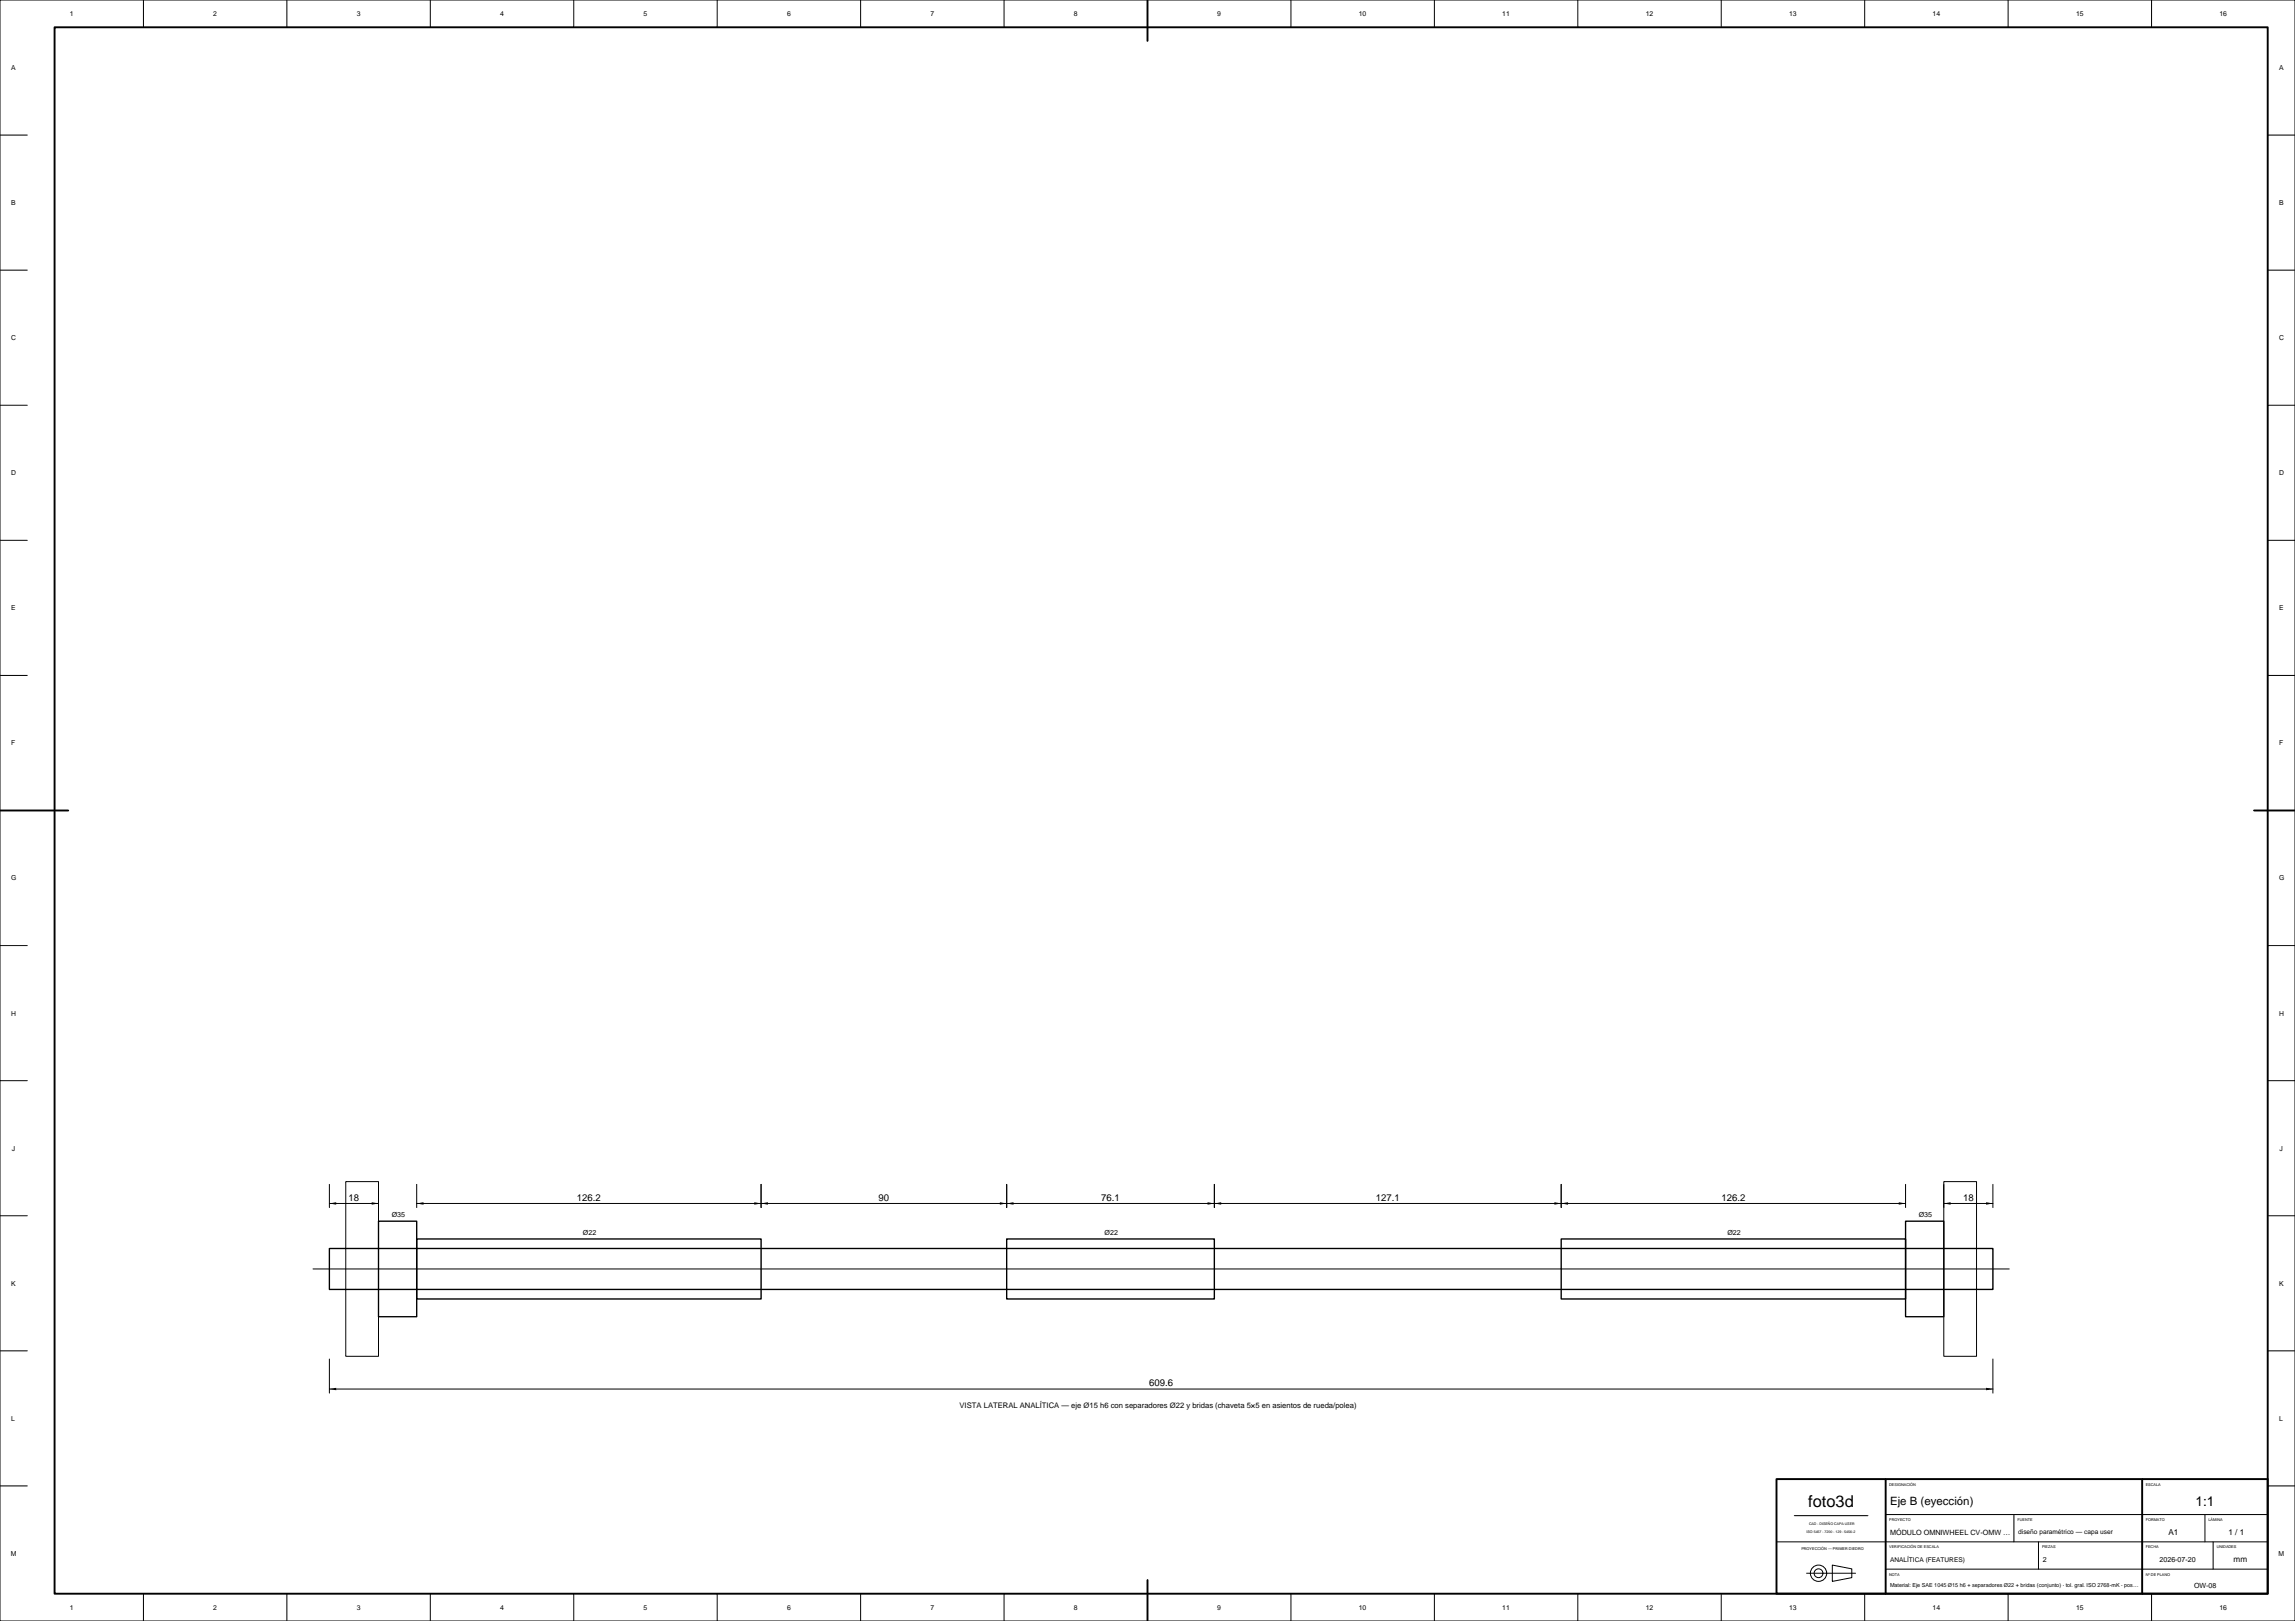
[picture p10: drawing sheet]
<svg xmlns="http://www.w3.org/2000/svg" width="841mm" height="594mm" viewBox="0 0 841 594" stroke-linecap="round" stroke-linejoin="round" font-family="sans-serif">
<defs><g id="words">
<text font-size="6" x="662.7" y="552.4">foto3d</text>
<text font-size="5" x="804.5" y="551.7">1:1</text>
<text font-size="4.2" x="692.6" y="551.4">Eje B (eyección)</text>
<g font-size="3.5">
<text x="127.8" y="440.1">18</text>
<text x="211.4" y="440.1">126.2</text>
<text x="322" y="440.1">90</text>
<text x="403.5" y="440.1">76.1</text>
<text x="504.2" y="440.1">127.1</text>
<text x="630.8" y="440.1">126.2</text>
<text x="719.4" y="440.1">18</text>
<text x="421.1" y="508.1">609.6</text>
</g>
<g font-size="3">
<text x="794.6" y="562.5">A1</text>
<text x="816.6" y="562.5">1 / 1</text>
<text x="818.5" y="572.5">mm</text>
</g>
<text font-size="2.8" x="351.6" y="516">VISTA LATERAL ANALÍTICA — eje Ø15 h6 con separadores Ø22 y bridas (chaveta 5×5 en asientos de rueda/polea)</text>
<g font-size="2.6">
<text x="143.5" y="445.9">Ø35</text>
<text x="703.1" y="445.9">Ø35</text>
<text x="213.6" y="452.4">Ø22</text>
<text x="404.8" y="452.4">Ø22</text>
<text x="633" y="452.4">Ø22</text>
<text x="692.6" y="562.4">MÓDULO OMNIWHEEL CV-OMW …</text>
<text x="748.6" y="572.3">2</text>
<text x="791.4" y="572.3">2026-07-20</text>
<text x="804" y="581.8">OW-08</text>
</g>
<g font-size="2.5">
<text x="25.6" y="5.9">1</text>
<text x="78.1" y="5.9">2</text>
<text x="130.7" y="5.9">3</text>
<text x="183.3" y="5.9">4</text>
<text x="235.8" y="5.9">5</text>
<text x="288.4" y="5.9">6</text>
<text x="341" y="5.9">7</text>
<text x="393.5" y="5.9">8</text>
<text x="446.1" y="5.9">9</text>
<text x="498" y="5.9">10</text>
<text x="550.5" y="5.9">11</text>
<text x="603.1" y="5.9">12</text>
<text x="655.6" y="5.9">13</text>
<text x="708.2" y="5.9">14</text>
<text x="760.8" y="5.9">15</text>
<text x="813.3" y="5.9">16</text>
<text x="4.2" y="25.7">A</text>
<text x="835.2" y="25.7">A</text>
<text x="4.2" y="75.1">B</text>
<text x="835.2" y="75.1">B</text>
<text x="4.2" y="124.7">C</text>
<text x="835.2" y="124.7">C</text>
<text x="4.2" y="174.1">D</text>
<text x="835.2" y="174.1">D</text>
<text x="4.2" y="223.7">E</text>
<text x="835.2" y="223.7">E</text>
<text x="4.2" y="273.1">F</text>
<text x="835.2" y="273.1">F</text>
<text x="4.2" y="322.7">G</text>
<text x="835.2" y="322.7">G</text>
<text x="4.2" y="372.1">H</text>
<text x="835.2" y="372.1">H</text>
<text x="4.4" y="421.7">J</text>
<text x="835.4" y="421.7">J</text>
<text x="4.2" y="471.1">K</text>
<text x="835.2" y="471.1">K</text>
<text x="4.2" y="520.7">L</text>
<text x="835.2" y="520.7">L</text>
<text x="4" y="570.1">M</text>
<text x="835" y="570.1">M</text>
<text x="25.6" y="589.9">1</text>
<text x="78.1" y="589.9">2</text>
<text x="130.7" y="589.9">3</text>
<text x="183.3" y="589.9">4</text>
<text x="235.8" y="589.9">5</text>
<text x="288.4" y="589.9">6</text>
<text x="341" y="589.9">7</text>
<text x="393.5" y="589.9">8</text>
<text x="446.1" y="589.9">9</text>
<text x="498" y="589.9">10</text>
<text x="550.5" y="589.9">11</text>
<text x="603.1" y="589.9">12</text>
<text x="655.6" y="589.9">13</text>
<text x="708.2" y="589.9">14</text>
<text x="760.8" y="589.9">15</text>
<text x="813.3" y="589.9">16</text>
</g>
<g font-size="2.4">
<text x="739.6" y="562.3">diseño paramétrico — capa user</text>
<text x="692.6" y="572.3">ANALÍTICA (FEATURES)</text>
</g>
<text font-size="2" x="692.6" y="581.6">Material: Eje SAE 1045 Ø15 h6 + separadores Ø22 + bridas (conjunto) · tol. gral. ISO 2768-mK · pos…</text>
<g font-size="1.4">
<text x="692.3" y="544.4">DESIGNACIÓN</text>
<text x="786.3" y="544.4">ESCALA</text>
<text x="692.3" y="557.4">PROYECTO</text>
<text x="739.3" y="557.4">FUENTE</text>
<text x="786.3" y="557.4">FORMATO</text>
<text x="809.3" y="557.4">LÁMINA</text>
<text x="660.1" y="567.9">PROYECCIÓN — PRIMER DIEDRO</text>
<text x="692.3" y="567.4">VERIFICACIÓN DE ESCALA</text>
<text x="748.3" y="567.4">PIEZAS</text>
<text x="786.3" y="567.4">FECHA</text>
<text x="812.3" y="567.4">UNIDADES</text>
<text x="692.3" y="577.4">NOTA</text>
<text x="786.3" y="577.4">Nº DE PLANO</text>
</g>
<g font-size="1.3">
<text x="662" y="561.9">ISO 5457 · 7200 · 129 · 5456-2</text>
<text x="662.9" y="558.7">CAD · DISEÑO CAPA USER</text>
</g>
</g></defs>
<g fill="none" stroke="#000" stroke-width=".37">
<path d="M0 0h841v594h-841zM52.6 0v10M105.1 0v10M157.7 0v10M210.2 0v10M262.8 0v10M315.4 0v10M367.9 0v10M420.5 0v10M473.1 0v10M525.6 0v10M578.2 0v10"/>
<path d="M630.7 0v10M683.3 0v10M735.9 0v10M788.4 0v10M0 49.5h10M831 49.5h10M0 99h10M831 99h10M0 148.5h10M831 148.5h10M0 198h10M831 198h10"/>
<path d="M0 247.5h10M831 247.5h10M0 297h10M831 297h10M0 346.5h10M831 346.5h10M0 396h10M831 396h10M120.7 434v8.5M126.7 433h12v64h-12zM138.7 434v8.5M152.7 434v8.5"/>
<path d="M278.9 434v8.5M368.9 434v8.5M445 434v8.5M572.1 434v8.5M698.3 434v8.5M712.3 433h12v64h-12zM712.3 434v8.5M730.3 434v8.5M0 445.5h10M120.7 441h18M152.7 441h545.6M712.3 441h18"/>
<path d="M831 445.5h10M114.7 465h621.6M0 495h10M120.7 498v12.5M730.3 498v12.5M831 495h10M120.7 509h609.6M0 544.5h10M657.5 555.4h27M691 555h140M738 555v10M808 555v10"/>
<path d="M831 544.5h10M651 565h180M662 576.5h18M671.5 573.5l7.1 1.4v3.2l-7.1 1.4zM691 575h140M747 565v10M811 565v10M52.6 584v10M105.1 584v10M157.7 584v10M210.2 584v10M262.8 584v10"/>
<path d="M315.4 584v10M367.9 584v10M420.5 584v10M473.1 584v10M525.6 584v10M578.2 584v10M630.7 584v10M683.3 584v10M735.9 584v10M788.4 584v10"/>
<circle cx="666.4" cy="576.5" r="2.99"/>
<circle cx="666.4" cy="576.5" r="1.61"/>
</g>
<path d="M120.7 457.5h609.6v15h-609.6zM138.7 447.5h14v35h-14zM152.7 454h126.2v22h-126.2zM368.9 454h76.1v22h-76.1zM572.1 454h126.2v22h-126.2zM698.3 447.5h14v35h-14z" fill="none" stroke="#000" stroke-width=".5"/>
<g fill="#000">
<path d="M120.7 441l2.5-.5v.9zM136.2 440.5l2.5 .5-2.5 .4zM152.7 441l2.5-.5v.9zM276.4 440.5l2.5 .5-2.5 .4zM278.9 441l2.5-.5v.9zM366.4 440.5l2.5 .5-2.5 .4zM368.9 441l2.5-.5v.9zM442.5 440.5l2.5 .5-2.5 .4zM445 441l2.5-.5v.9zM569.6 440.5l2.5 .5-2.5 .4zM572.1 441l2.5-.5v.9zM695.8 440.5l2.5 .5-2.5 .4z"/>
<path d="M712.3 441l2.5-.5v.9zM727.8 440.5l2.5 .5-2.5 .4zM120.7 509l2.5-.4v.8zM727.8 508.6l2.5 .4-2.5 .4z"/>
</g>
<path d="M20 10h811v574h-811zM420.5 0v15M0 297h25M826 297h15M651 542h180v42h-180zM691 542v42M785 542v42M420.5 579v15" fill="none" stroke="#000" stroke-width=".7"/>
<use href="#words"/>
</svg>
